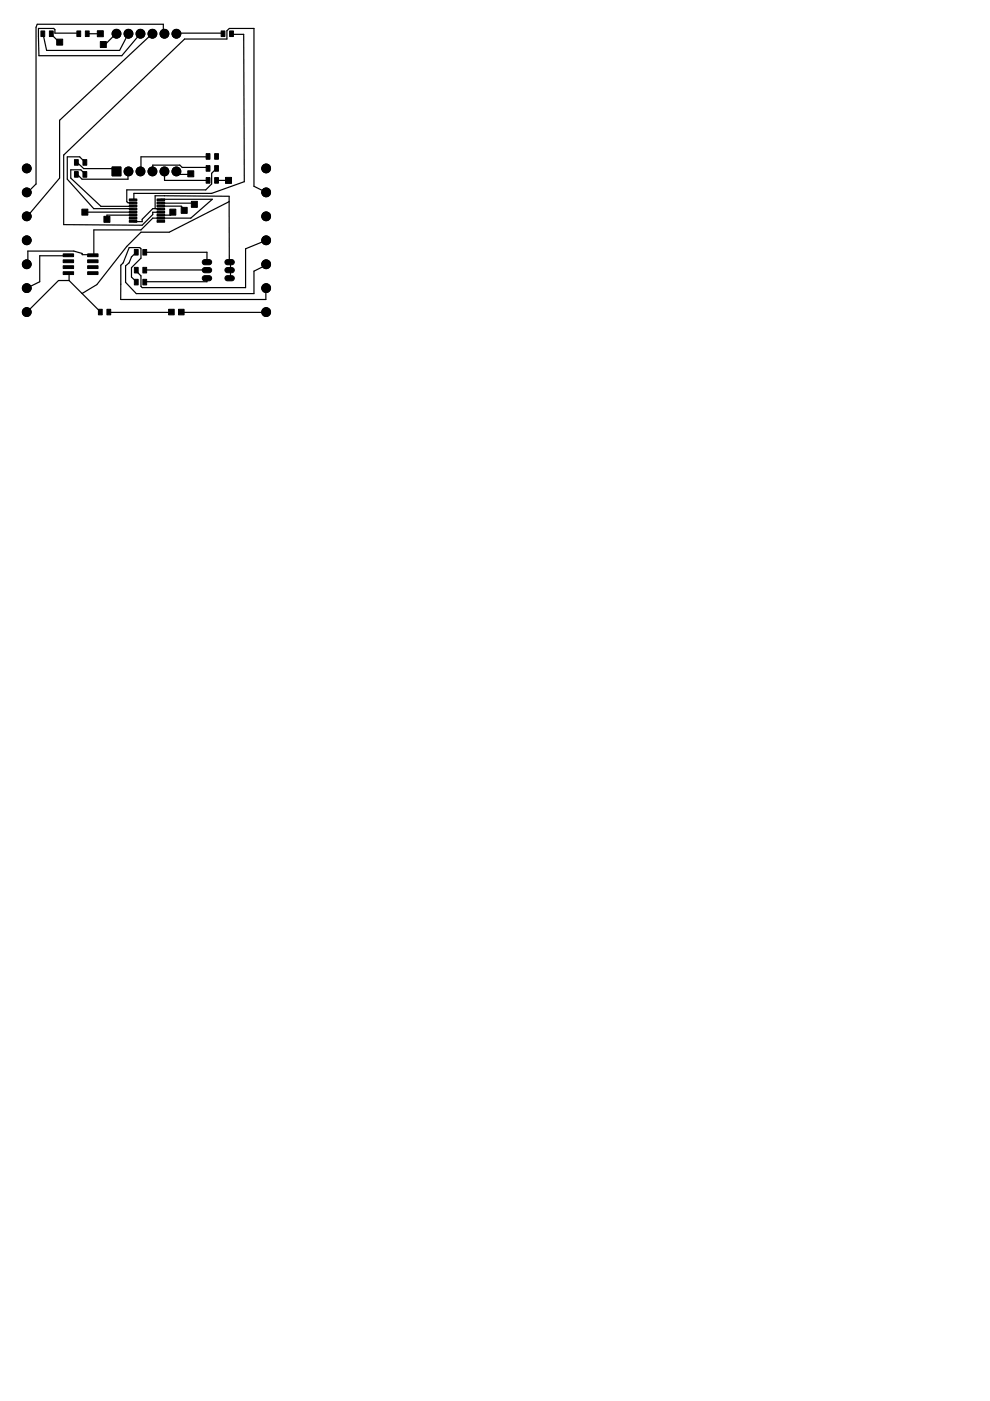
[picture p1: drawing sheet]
<svg xmlns="http://www.w3.org/2000/svg" width="210mm" height="297mm" viewBox="0 0 210 297" stroke-linecap="round" stroke-linejoin="round" font-family="sans-serif">
<g fill="#000" stroke="#000" stroke-width=".21">
<path d="M43.2 55.1l1.1-.1a.55 .55 0 0 1 .6 .6 .55 .55 0 0 1-.6 .5h-.9a.55 .55 0 0 1-.5-.4 .55 .55 0 0 1 .3-.6z" fill-rule="evenodd"/>
<path d="M43.2 56.8l1.1-.1a.55 .55 0 0 1 .6 .6 .55 .55 0 0 1-.6 .5h-.9a.55 .55 0 0 1-.5-.4 .55 .55 0 0 1 .3-.6z" fill-rule="evenodd"/>
<path d="M43.2 58.5l1.1-.1a.55 .55 0 0 1 .6 .6 .55 .55 0 0 1-.6 .5h-.9a.55 .55 0 0 1-.5-.4 .55 .55 0 0 1 .3-.6z" fill-rule="evenodd"/>
<path d="M48 58.5l1.1-.1a.55 .55 0 0 1 .6 .6 .55 .55 0 0 1-.6 .5h-.9a.55 .55 0 0 1-.5-.4 .55 .55 0 0 1 .3-.6z" fill-rule="evenodd"/>
<path d="M48 56.8l1.1-.1a.55 .55 0 0 1 .6 .6 .55 .55 0 0 1-.6 .5h-.9a.55 .55 0 0 1-.5-.4 .55 .55 0 0 1 .3-.6z" fill-rule="evenodd"/>
<path d="M48 55.1l1.1-.1a.55 .55 0 0 1 .6 .6 .55 .55 0 0 1-.6 .5h-.9a.55 .55 0 0 1-.5-.4 .55 .55 0 0 1 .3-.6z" fill-rule="evenodd"/>
<circle cx="24.7" cy="7.2" r=".93"/>
<circle cx="27.2" cy="7.2" r=".93"/>
<circle cx="29.8" cy="7.2" r=".93"/>
<circle cx="32.3" cy="7.2" r=".93"/>
<circle cx="34.9" cy="7.2" r=".93"/>
<circle cx="37.4" cy="7.2" r=".93"/>
<circle cx="5.7" cy="35.7" r=".93"/>
<circle cx="27.2" cy="36.3" r=".93"/>
<circle cx="29.8" cy="36.3" r=".93"/>
<circle cx="32.3" cy="36.3" r=".93"/>
<circle cx="34.9" cy="36.3" r=".93"/>
<circle cx="37.4" cy="36.3" r=".93"/>
<circle cx="56.4" cy="35.7" r=".93"/>
<circle cx="5.7" cy="50.9" r=".93"/>
<circle cx="5.7" cy="45.9" r=".93"/>
<circle cx="5.7" cy="40.8" r=".93"/>
<circle cx="5.7" cy="56" r=".93"/>
<circle cx="56.4" cy="50.9" r=".93"/>
<circle cx="56.4" cy="45.9" r=".93"/>
<circle cx="56.4" cy="40.8" r=".93"/>
<circle cx="56.4" cy="56" r=".93"/>
<circle cx="5.7" cy="66.2" r=".93"/>
<circle cx="5.7" cy="61.1" r=".93"/>
<circle cx="56.4" cy="66.2" r=".93"/>
<circle cx="56.4" cy="61.1" r=".93"/>
</g>
<g fill="#000" stroke="#000" stroke-width=".21">
<path d="M8.7 6.6h.8v1.1h-.8zM10.5 6.6h.8v1.1h-.8zM12 8.3h1.3v1.3h-1.3zM16.3 6.6h.8v1.1h-.8zM18.1 6.6h.8v1.1h-.8zM20.6 6.5h1.3v1.3h-1.3zM21.3 8.8h1.2v1.3h-1.2zM46.9 6.6h.8v1.1h-.8zM48.7 6.6h.8v1.1h-.8zM15.8 36.4h.8v1.2h-.8zM15.8 33.8h.8v1.2h-.8zM17.6 36.4h.8v1.2h-.8z"/>
<path d="M17.6 33.8h.8v1.2h-.8zM23.8 35.4h1.8v1.9h-1.8zM39.8 36.2h1.3v1.3h-1.3zM43.7 35.1h.8v1.2h-.8zM43.7 37.7h.8v1.1h-.8zM43.7 32.6h.8v1.2h-.8zM45.5 35.1h.8v1.2h-.8zM45.5 37.7h.8v1.1h-.8zM45.5 32.6h.8v1.2h-.8zM47.8 37.6h1.3v1.3h-1.3zM13.4 55.1h2.2v.6h-2.2zM13.4 53.8h2.2v.6h-2.2z"/>
<path d="M13.4 56.3h2.2v.6h-2.2zM13.4 57.6h2.2v.6h-2.2zM17.4 44.3h1.2v1.3h-1.2zM18.6 55.1h2.2v.6h-2.2zM18.6 53.8h2.2v.6h-2.2zM18.6 56.3h2.2v.6h-2.2zM18.6 57.6h2.2v.6h-2.2zM22 45.9h1.3v1.2h-1.3zM27.4 42.2h1.6v.4h-1.6zM27.4 42.8h1.6v.4h-1.6zM27.4 43.5h1.6v.4h-1.6zM27.4 44.1h1.6v.4h-1.6z"/>
<path d="M27.4 44.8h1.6v.4h-1.6zM27.4 45.4h1.6v.4h-1.6zM27.4 46.1h1.6v.4h-1.6zM27.4 46.7h1.6v.4h-1.6zM28.5 59.2h.8v1.2h-.8zM28.5 52.9h.8v1.2h-.8zM28.5 56.7h.8v1.2h-.8zM30.3 59.2h.8v1.2h-.8zM30.3 52.9h.8v1.2h-.8zM30.3 56.7h.8v1.2h-.8zM33.3 46.7h1.6v.4h-1.6zM33.3 46.1h1.6v.4h-1.6z"/>
<path d="M33.3 45.4h1.6v.4h-1.6zM33.3 44.8h1.6v.4h-1.6zM33.3 44.1h1.6v.4h-1.6zM33.3 43.5h1.6v.4h-1.6zM33.3 42.8h1.6v.4h-1.6zM33.3 42.2h1.6v.4h-1.6zM36 44.3h1.3v1.3h-1.3zM38.4 44h1.3v1.2h-1.3zM40.6 42.7h1.2v1.3h-1.2zM20.9 65.6h.8v1.2h-.8zM22.7 65.6h.8v1.2h-.8zM35.8 65.6h1.1v1.2h-1.1z"/>
<path d="M37.8 65.6h1.2v1.2h-1.2z"/>
</g>
<g fill="none" stroke="#000" stroke-width=".25">
<path d="M9.1 7.2l.8 3.5h15.5l1.8-3.5M11 7.2v.2l1.5 1.5M16.7 7.2l-.1-.2h-5v-.7l-.2-.3h-3.3l.2 5.8h17.5l4-4.6M18.5 7.2h2.5M24.8 7.3h-.4l-2 2M32.3 7.2l-19.7 18.3v12.3l-6.9 8.1M34.9 7.2l-.3-.2v-1.9h-26.7l-.3 .7v33.2l-1.7 1.7-.2 .1M37.4 7.2l.2-.2h9.5l.2 .2M49.1 7.2l-.2 .1h2.8l.1 31.2-6.9 2.5h-16.5v1.2l-.2 .2M16.2 34.4l1.6 1.4h6.7l.2 .5M18 37l-.9-1h-2.1v1.8l6.4 6 6.8-.1M18 34.4l-1.1-1.1h-2.6v4.7l5.6 6.2 8.3 .1"/>
<path d="M27.2 36.3l-.1 1.7h-9.7l-1-1h-.2M34.9 36.3v1.9h9.2M37.4 37h2.5M44.1 33.2l-14.2 .1-.1 3M44.1 35.7l-.2-.2h-5.3l-.5-.5h-5.7l-.1 1.3M45.9 35.7l-1 1v2.3l-1.3 1.3h-16.7v2.5l.2 .2h1.1M46 38.2h2.1M14.5 57.9l.1 .1v1.5M14.5 54.1l-6.1 .1v5.5l-2.7 1.4M14.6 59.5l2.8 2.7M14.6 59.5h-2.2l-6.7 6.7M18.1 45h9.5"/>
<path d="M28.3 45.6h-5.6v.6M28.9 59.8l-1-1.1v-2l2-2v-2l-.3-.2h-2.2l-1.3 3.2-.5 .5v7.3h30.8v-2.4M28.9 53.5l-1 1-.5 1.2-.8 .7v3.5l2.3 2.4h24.9v-4.8l2.6-1.3v-.2M30.7 53.5h13.2v2.1M30.7 57.3h13.2M34.1 44.3l-1.7-.1-2.3 2.3v.5l-1.9-.1M34.1 42.4v-.2h10.9l-4.6 4h-8l-2.5 2.5h-10v5.3l-.2 .1-.1-.1h-2.2v-.3l-1.8-.5h-9.7v2.8h-.2M34.2 43.1h6.5M34.6 43.7h3.8l.5 .5M36.5 45.2l-.4 .4h-1.2M43.9 59h.1M43.9 59v.7l-13.2 .1"/>
<path d="M48.6 42.8v12.7l.3 .2v1.5l-.2 .1 .2 .2v1.5h-.2M48.6 42.8v-1.2l-15.7-.1v2.7M48.6 42.8l-12.7 6.4h-6l-3 3-6.4 8.1-3.1 1.9M56.4 50.9l-4.3 1.8v8.3h-22l-.2-.3v-2.2l-1-1v-.2M56.4 40.8l-2.6-1.3v-33.5h-5.2l-.5 .5v1.8h-9l-25.6 24.6v14.7l16.6 .2 2.3-2.3v-.5h1.7M17.4 62.2l3.9 4M23.1 66.2h13.2M38.4 66.2h18"/>
</g>
</svg>
